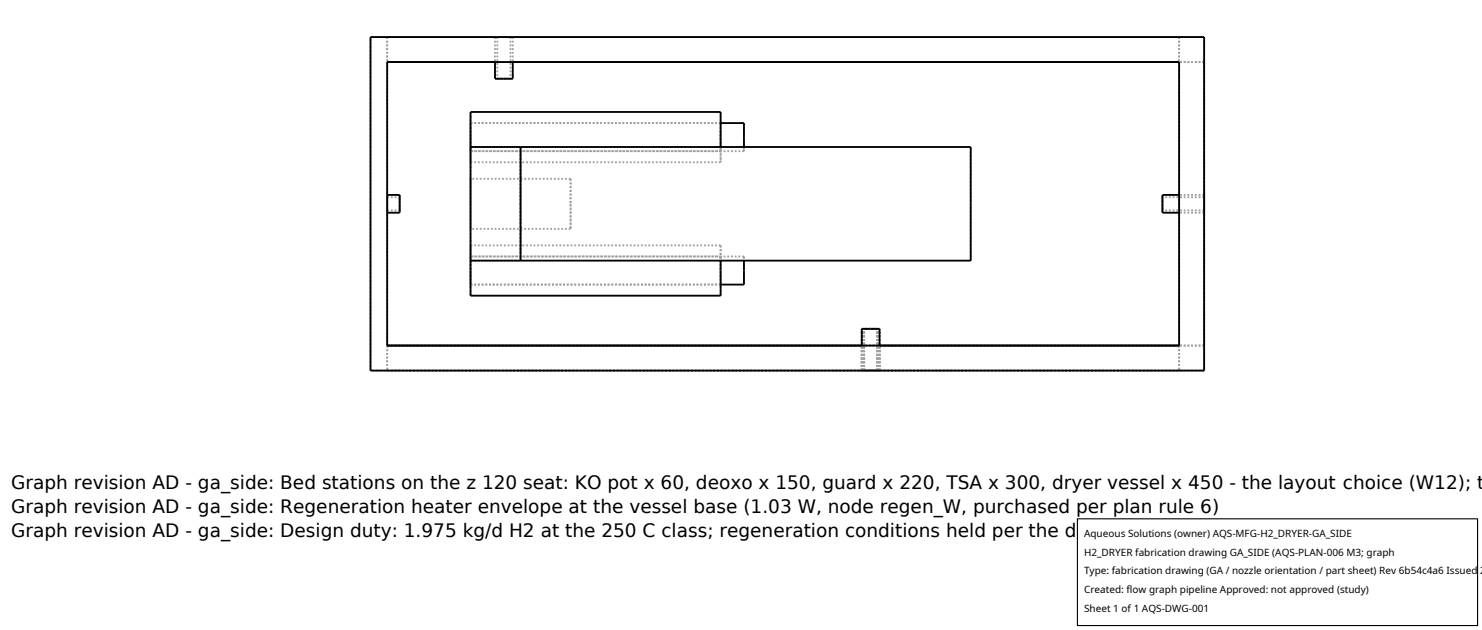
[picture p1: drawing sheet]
<svg xmlns="http://www.w3.org/2000/svg" width="212mm" height="90mm" viewBox="0 0 212 90" stroke-linecap="round" stroke-linejoin="round" font-family="sans-serif">
<defs><g id="words">
<g font-size="2.6">
<text x="1.6" y="69.8">Graph revision AD - ga_side: Bed stations on the z 120 seat: KO pot x 60, deoxo x 150, guard x 220, TSA x 300, dryer vessel x 450 - the layout choice (W12); t</text>
<text x="1.6" y="73.3">Graph revision AD - ga_side: Regeneration heater envelope at the vessel base (1.03 W, node regen_W, purchased per plan rule 6)</text>
<text x="1.6" y="76.7">Graph revision AD - ga_side: Design duty: 1.975 kg/d H2 at the 250 C class; regeneration conditions held per the duty</text>
</g>
<g font-size="1.4">
<text x="154.8" y="76.6">Aqueous Solutions (owner) AQS-MFG-H2_DRYER-GA_SIDE</text>
<text x="154.8" y="79.3">H2_DRYER fabrication drawing GA_SIDE (AQS-PLAN-006 M3; graph</text>
<text x="154.8" y="82">Type: fabrication drawing (GA / nozzle orientation / part sheet) Rev 6b54c4a6 Issued 2</text>
<text x="154.8" y="84.7">Created: flow graph pipeline Approved: not approved (study)</text>
<text x="154.8" y="87.4">Sheet 1 of 1 AQS-DWG-001</text>
</g>
</g></defs>
<g fill="none" stroke="#a0a0a0" stroke-width=".26" stroke-dasharray=".3 .3" stroke-linecap="butt">
<path d="M52.9 5.3h119.1M55.3 8.9v40.4M55.3 5.3h113.1M55.3 5.3v3.6M55.3 8.9h113.1M67.2 19.6v2M67.2 17.6v2M70.7 8.9h2.5M70.7 5.3h1.3M70.7 5.3v3.6M71 11.2h1M71 5.3h1"/>
<path d="M71 5.3v5.9M72 5.3h1.2M72 11.2h.9M72 5.3h.9M72.9 11.2h-1.9M72.9 5.3h-1.9M72.9 5.3v5.9M73.2 11.2h-2.5M73.2 5.3h-2.5M73.2 5.3v3.6M102.9 19.6v2M102.9 17.6v2"/>
<path d="M102.9 17.6h-35.7M168.4 8.9h-113.1M168.4 8.9v40.4M168.4 5.3v3.6M172 5.3v47.6M172 8.9v40.4M172 8.9h-3.6M55.3 29.1v1.3M55.3 30.4v-2.6M55.3 27.8v1.3M55.3 29.1v.9M55.3 30v-1.8"/>
<path d="M55.3 28.2v.9M55.3 30h1.8M55.3 28.2h1.8M57.1 27.8v2.6M57.1 29.1v-.9M57.1 28.2v1.8M57.1 30v-.9M67.2 21h7.1M67.2 37.2v-16.2M67.2 37.2h7.1M67.2 21.6v-4M67.2 38.6v2"/>
<path d="M67.2 36.6v2M67.2 21v2.2M67.2 23.2v-7.2M67.2 35v2.2M67.2 29.1v3.6M67.2 32.7v-7.2M67.2 25.5v3.6M74.3 37.2v-8.1M74.3 29.1v8.1M74.3 21v8.1M74.3 29.1v-8.1M81.5 29.1v3.6"/>
<path d="M81.5 32.7v-7.2M81.5 25.5v3.6M81.5 25.5h-14.3M81.5 32.7h-14.3M102.9 21.6v-4M102.9 38.6v2M102.9 36.6v2M102.9 21v2.2M102.9 23.2v-7.2M102.9 35v2.2M102.9 21.6h-35.7M102.9 36.6h-35.7"/>
<path d="M102.9 23.2h-35.7M102.9 35h-35.7M106.3 21v.6M106.3 21.6v-4M106.3 36.6v.6M106.3 21.6h-39.1M106.3 36.6h-39.1M138.6 37.2v-16.2M166 30.4v-2.6M166 29.1v.9M166 30v-1.8M166 28.2v.9"/>
<path d="M172 29.1v1.3M172 30.4v-2.6M172 27.8v1.3M172 29.1v.9M172 30v-1.8M172 28.2v.9M172 27.8h-3.6M172 30.4h-3.6M172 28.2h-6M172 30h-6M52.9 52.9v-47.6M55.3 49.3h113.1"/>
<path d="M55.3 52.9h113.1M55.3 49.3v3.6M67.2 40.6v-4M67.2 42.2v-7.2M102.9 40.6v-4M102.9 42.2v-7.2M102.9 40.6h-35.7M106.3 40.6v-4M123.1 49.3h2.5M123.1 47h2.5M123.1 52.9h2.5M123.1 52.9v-5.9"/>
<path d="M123.1 52.9v-3.6M123.4 47h1.9M123.4 52.9h1.9M123.4 52.9v-5.9M124.4 47h-1.3M124.4 52.9h-1.3M124.4 47h-1M124.4 52.9h-1M125.3 47h-.9M125.3 52.9h-.9M125.3 52.9v-5.9M125.6 47h-1.2"/>
<path d="M125.6 52.9h-1.2M125.6 52.9v-5.9M125.6 52.9v-3.6M168.4 49.3v3.6M172 52.9h-119.1M172 49.3h-3.6"/>
</g>
<path d="M52.9 5.3h119.1v47.6h-119.1zM55.3 8.9h113.1v40.4h-113.1zM70.7 8.9v2.3h2.5v-2.3M102.9 17.6h3.4v3.4M55.3 27.8h1.8v2.6h-1.8M67.2 21h71.4v16.2h-71.4M74.3 21v16.2M102.9 21v-5h-35.7v26.2h35.7v-5M106.3 37.2v3.4h-3.4M168.4 27.8h-2.4v2.6h2.4M123.1 49.3v-2.3h2.5v2.3" fill="none" stroke="#000" stroke-width=".26"/>
<path d="M153.9 74.1h57.1v15.2h-57.1z" fill="#fff" stroke="#000" stroke-width=".16"/>
<use href="#words"/>
</svg>
